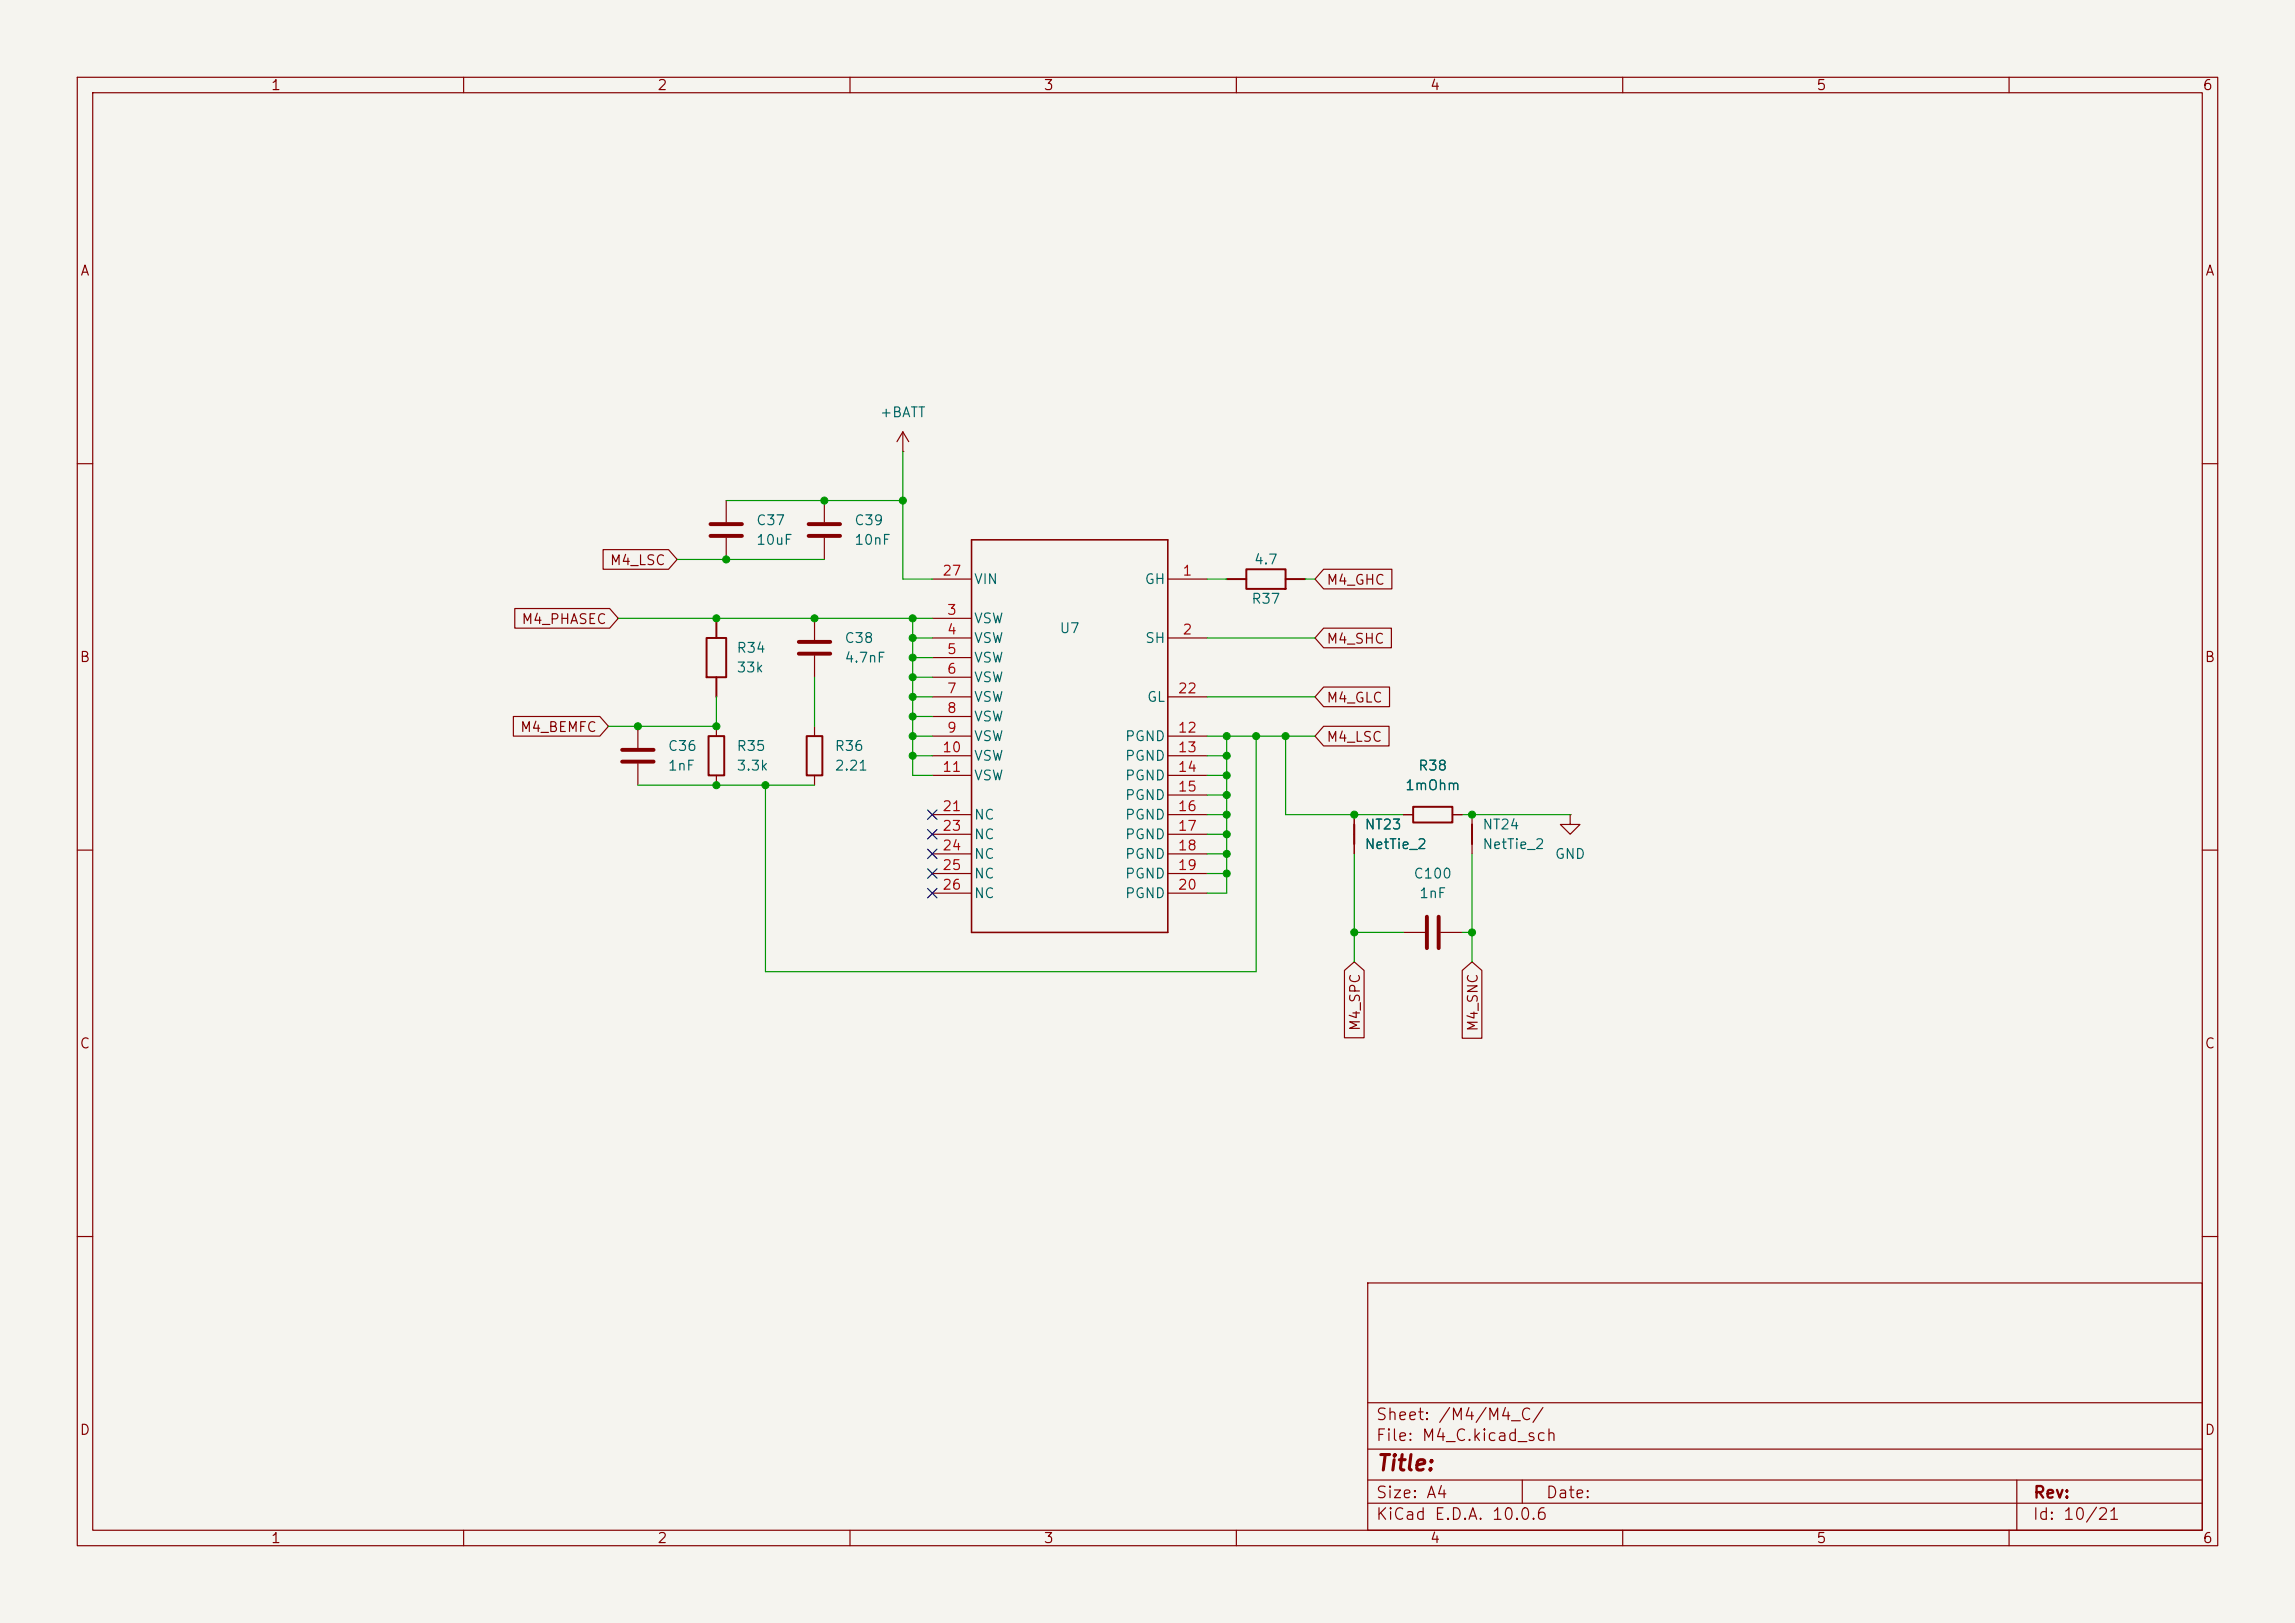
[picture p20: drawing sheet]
<svg xmlns="http://www.w3.org/2000/svg" width="297mm" height="210mm" viewBox="0 0 297 210" stroke-linecap="round" stroke-linejoin="round" font-family="sans-serif">
<defs><g id="words">
<text font-size="2" fill="#840000" x="178" y="190.8">Title:</text>
<g font-size="1.5" fill="#840000">
<text x="178" y="184.1">Sheet: /M4/M4_C/</text>
<text x="178" y="186.8">File: M4_C.kicad_sch</text>
<text x="178" y="197">KiCad E.D.A. 10.0.6</text>
<text x="178" y="194.2">Size: A4</text>
<text x="200" y="194.2">Date:</text>
<text x="263" y="197">Id: 10/21</text>
<text x="263" y="194.2">Rev:</text>
</g>
<g font-size="1.3" fill="#840000">
<text x="35" y="12">1</text>
<text x="85" y="12">2</text>
<text x="135" y="12">3</text>
<text x="185" y="12">4</text>
<text x="235" y="12">5</text>
<text x="285" y="12">6</text>
<text x="10.3" y="36">A</text>
<text x="285.3" y="36">A</text>
<text x="78.8" y="73.4">M4_LSC</text>
<text x="171.6" y="76">M4_GHC</text>
<text x="67.4" y="81.1">M4_PHASEC</text>
<text x="171.6" y="83.6">M4_SHC</text>
<text x="10.2" y="86">B</text>
<text x="285.2" y="86">B</text>
<text x="67.2" y="95">M4_BEMFC</text>
<text x="171.6" y="91.2">M4_GLC</text>
<text x="171.6" y="96.3">M4_LSC</text>
<text x="10.2" y="136">C</text>
<text x="176.3" y="133.5" transform="rotate(-90 176.3 133.5)">M4_SPC</text>
<text x="191.6" y="133.6" transform="rotate(-90 191.6 133.6)">M4_SNC</text>
<text x="285.2" y="136">C</text>
<text x="10.2" y="186">D</text>
<text x="285.2" y="186">D</text>
<text x="35" y="200">1</text>
<text x="85" y="200">2</text>
<text x="135" y="200">3</text>
<text x="185" y="200">4</text>
<text x="235" y="200">5</text>
<text x="285" y="200">6</text>
</g>
<g font-size="1.3" fill="#006464">
<text x="113.8" y="54.3">+BATT</text>
<text x="97.8" y="68.3">C37</text>
<text x="97.8" y="70.8">10uF</text>
<text x="110.5" y="68.3">C39</text>
<text x="110.5" y="70.8">10nF</text>
<text x="126" y="75.9">VIN</text>
<text x="148" y="75.9">GH</text>
<text x="162.2" y="73.4">4.7</text>
<text x="109.2" y="83.5">C38</text>
<text x="126" y="81">VSW</text>
<text x="126" y="83.5">VSW</text>
<text x="137" y="82.2">U7</text>
<text x="148.1" y="83.5">SH</text>
<text x="161.9" y="78.4">R37</text>
<text x="95.2" y="84.8">R34</text>
<text x="95.2" y="87.3">33k</text>
<text x="109.2" y="86.1">4.7nF</text>
<text x="126" y="86.1">VSW</text>
<text x="126" y="88.6">VSW</text>
<text x="126" y="91.1">VSW</text>
<text x="126" y="93.7">VSW</text>
<text x="148.4" y="91.1">GL</text>
<text x="86.3" y="97.5">C36</text>
<text x="86.3" y="100">1nF</text>
<text x="95.2" y="97.5">R35</text>
<text x="95.2" y="100">3.3k</text>
<text x="107.9" y="97.5">R36</text>
<text x="107.9" y="100">2.21</text>
<text x="126" y="96.2">VSW</text>
<text x="126" y="98.8">VSW</text>
<text x="126" y="101.3">VSW</text>
<text x="145.5" y="96.2">PGND</text>
<text x="145.5" y="98.8">PGND</text>
<text x="145.5" y="101.3">PGND</text>
<text x="183.4" y="100">R38</text>
<text x="126" y="106.4">NC</text>
<text x="145.5" y="103.8">PGND</text>
<text x="145.5" y="106.4">PGND</text>
<text x="176.5" y="107.6">NT23</text>
<text x="181.8" y="102.6">1mOhm</text>
<text x="191.8" y="107.6">NT24</text>
<text x="126" y="108.9">NC</text>
<text x="126" y="111.5">NC</text>
<text x="126" y="114">NC</text>
<text x="145.5" y="108.9">PGND</text>
<text x="145.5" y="111.5">PGND</text>
<text x="145.5" y="114">PGND</text>
<text x="176.5" y="110.2">NetTie_2</text>
<text x="182.8" y="114">C100</text>
<text x="191.8" y="110.2">NetTie_2</text>
<text x="201.1" y="111.5">GND</text>
<text x="126" y="116.5">NC</text>
<text x="145.5" y="116.5">PGND</text>
<text x="183.6" y="116.5">1nF</text>
</g>
<g font-size="1.3" fill="#a90000">
<text x="121.9" y="74.8">27</text>
<text x="152.9" y="74.8">1</text>
<text x="122.5" y="79.9">3</text>
<text x="122.5" y="82.4">4</text>
<text x="152.9" y="82.4">2</text>
<text x="122.5" y="85">5</text>
<text x="122.5" y="87.5">6</text>
<text x="122.5" y="90">7</text>
<text x="122.5" y="92.6">8</text>
<text x="122.5" y="95.1">9</text>
<text x="152.3" y="95.1">12</text>
<text x="152.3" y="90">22</text>
<text x="121.9" y="97.7">10</text>
<text x="121.9" y="100.2">11</text>
<text x="152.3" y="97.7">13</text>
<text x="152.3" y="100.2">14</text>
<text x="121.9" y="105.3">21</text>
<text x="121.9" y="107.8">23</text>
<text x="152.3" y="102.7">15</text>
<text x="152.3" y="105.3">16</text>
<text x="152.3" y="107.8">17</text>
<text x="121.9" y="110.4">24</text>
<text x="121.9" y="112.9">25</text>
<text x="152.3" y="110.4">18</text>
<text x="152.3" y="112.9">19</text>
<text x="121.9" y="115.4">26</text>
<text x="152.3" y="115.4">20</text>
</g>
</g></defs>
<path d="M0 0h297v210h-297z" fill="#f5f4ef" stroke="#f5f4ef" stroke-width=".13"/>
<g fill="none" stroke="#840000" stroke-width=".15">
<path d="M10 10h277v190h-277zM12 12h273v186h-273zM60 10v2M110 10v2M160 10v2M210 10v2M260 10v2M116.8 58.4h.1M116.8 55.9l-.7 1.3M116.8 55.9l.8 1.3M116.8 55.9v2.5M10 60h2"/>
<path d="M66.6 78.7h12.3l1.1 1.3-1.1 1.3h-12.3zM78 71.1h8.5l1.1 1.3-1.1 1.3h-8.5zM94 64.8v2.8M94 69.6v2.8M106.7 64.8v2.8M106.7 69.6v2.8M120.6 74.9h5.1M151.1 74.9h5.1M158.7 74.9h.1M168.9 74.9h.1M171.3 73.7h8.8v2.5h-8.8l-1.1-1.3zM285 60h2"/>
<path d="M66.4 92.7h11.2l1.1 1.3-1.1 1.3h-11.2zM82.5 94v2.8M82.5 98.8v2.8M92.7 80h.1M92.7 90.2h.1M92.7 94v1.3M105.4 80v2.8M105.4 84.8v2.8M105.4 94v1.3M120.6 82.6h5.1M120.6 80h5.1M120.6 85.1h5.1"/>
<path d="M120.6 87.6h5.1M120.6 90.2h5.1M120.6 92.7h5.1M120.6 95.3h5.1M120.6 97.8h5.1M151.1 82.6h5.1M151.1 90.2h5.1M151.1 95.3h5.1M151.1 97.8h5.1M171.3 88.9h8.5v2.5h-8.5l-1.1-1.2zM171.3 94h8.5v2.5h-8.5l-1.1-1.2zM171.3 81.3h8.8v2.5h-8.8l-1.1-1.2z"/>
<path d="M10 110h2M92.7 100.3v1.3M105.4 100.3v1.3M120.6 105.4h5.1M120.6 100.3h5.1M120.6 108h5.1M120.6 110.5h5.1M120.6 113h5.1M120.6 115.6h5.1M151.1 105.4h5.1M151.1 100.3h5.1M151.1 102.9h5.1"/>
<path d="M151.1 108h5.1M151.1 110.5h5.1M151.1 113h5.1M151.1 115.6h5.1M175.3 105.4v5.1M181.6 105.4h1.3M188 105.4h1.2M190.5 105.4v5.1M203.2 105.4v1.3h1.3l-1.3 1.3-1.3-1.3h1.3M203.2 105.4h.1M285 110h2M174 125.6l1.3-1.1 1.2 1.1v8.7h-2.5z"/>
<path d="M181.6 120.7h2.8M186.4 120.7h2.8M189.2 125.6l1.3-1.1 1.3 1.1v8.7h-2.6zM10 160h2M177 166h108v32h-108zM285 160h2M60 198v2M110 198v2M160 198v2M177 194.5h108M177 191.5h108M177 187.5h108"/>
<path d="M177 181.5h108M197 191.5v3M210 198v2M260 198v2M261 191.5v6.5"/>
</g>
<path d="M158.7 74.9h2.6M161.3 73.7h5.1v2.5h-5.1zM166.4 74.9h2.5M91.4 82.6h2.6v5h-2.6zM91.7 95.3h2v5h-2zM92.7 80v2.6M92.7 87.6v2.6M104.4 95.3h2v5h-2zM175.3 106.7v2.5M182.9 104.4h5.1v2h-5.1zM190.5 106.7v2.5" fill="none" stroke="#840000" stroke-width=".25"/>
<path d="M91.9 67.8h4.1M91.9 69.3h4.1M104.6 67.8h4.1M104.6 69.3h4.1M80.5 98.6h4.1M80.5 97h4.1M103.4 83.1h4M103.4 84.6h4M184.7 118.6v4.1M186.2 118.6v4.1" fill="none" stroke="#840000" stroke-width=".51"/>
<path d="M125.7 69.9h25.4v50.8h-25.4z" fill="none" stroke="#840000" stroke-width=".2"/>
<g fill="none" stroke="#009600" stroke-width=".15">
<path d="M116.8 58.4v16.5h3.8M87.6 72.4h19.1M94 64.8h22.8M156.2 74.9h2.5M168.9 74.9h1.3M80 80h40.6M92.7 90.2v3.8h-14M105.4 87.6v6.4M118.1 95.3h2.5M118.1 90.2h2.5M118.1 97.8h2.5M118.1 80v20.3h2.5"/>
<path d="M118.1 92.7h2.5M118.1 82.6h2.5M118.1 87.6h2.5M118.1 85.1h2.5M156.2 95.3h14M156.2 90.2h14M156.2 97.8h2.5M156.2 82.6h14M158.7 95.3v20.3h-2.5M162.6 95.3v30.4h-63.5v-24.1M166.4 95.3v10.1h15.2M82.5 101.6h22.9"/>
<path d="M156.2 100.3h2.5M156.2 105.4h2.5M156.2 102.9h2.5M156.2 110.5h2.5M156.2 108h2.5M156.2 113h2.5M175.3 110.5v14M189.2 105.4h14M190.5 110.5v14M175.3 120.7h6.3M189.2 120.7h1.3"/>
</g>
<path d="M120 112.4l1.3 1.2M120 115l1.3 1.2M120 109.9l1.3 1.2M120 107.3l1.3 1.3M120 104.8l1.3 1.2M121.3 112.4l-1.3 1.2M121.3 115l-1.3 1.2M121.3 109.9l-1.3 1.2M121.3 107.3l-1.3 1.3M121.3 104.8l-1.3 1.2" fill="none" stroke="#000084" stroke-width=".15"/>
<g fill="#009600" stroke="#009600" stroke-width=".13">
<circle cx="105.4" cy="80" r=".46"/>
<circle cx="92.7" cy="80" r=".46"/>
<circle cx="94" cy="72.4" r=".46"/>
<circle cx="118.1" cy="80" r=".46"/>
<circle cx="118.1" cy="82.6" r=".46"/>
<circle cx="118.1" cy="87.6" r=".46"/>
<circle cx="118.1" cy="85.1" r=".46"/>
<circle cx="99.1" cy="101.6" r=".46"/>
<circle cx="92.7" cy="101.6" r=".46"/>
<circle cx="92.7" cy="94" r=".46"/>
<circle cx="82.5" cy="94" r=".46"/>
<circle cx="116.8" cy="64.8" r=".46"/>
<circle cx="106.7" cy="64.8" r=".46"/>
<circle cx="175.3" cy="105.4" r=".46"/>
<circle cx="190.5" cy="120.7" r=".46"/>
<circle cx="158.7" cy="113" r=".46"/>
<circle cx="158.7" cy="110.5" r=".46"/>
<circle cx="158.7" cy="108" r=".46"/>
<circle cx="175.3" cy="120.7" r=".46"/>
<circle cx="190.5" cy="105.4" r=".46"/>
<circle cx="118.1" cy="90.2" r=".46"/>
<circle cx="118.1" cy="92.7" r=".46"/>
<circle cx="118.1" cy="97.8" r=".46"/>
<circle cx="118.1" cy="95.3" r=".46"/>
<circle cx="158.7" cy="105.4" r=".46"/>
<circle cx="158.7" cy="102.9" r=".46"/>
<circle cx="162.6" cy="95.3" r=".46"/>
<circle cx="166.4" cy="95.3" r=".46"/>
<circle cx="158.7" cy="97.8" r=".46"/>
<circle cx="158.7" cy="100.3" r=".46"/>
<circle cx="158.7" cy="95.3" r=".46"/>
</g>
<use href="#words"/>
</svg>
